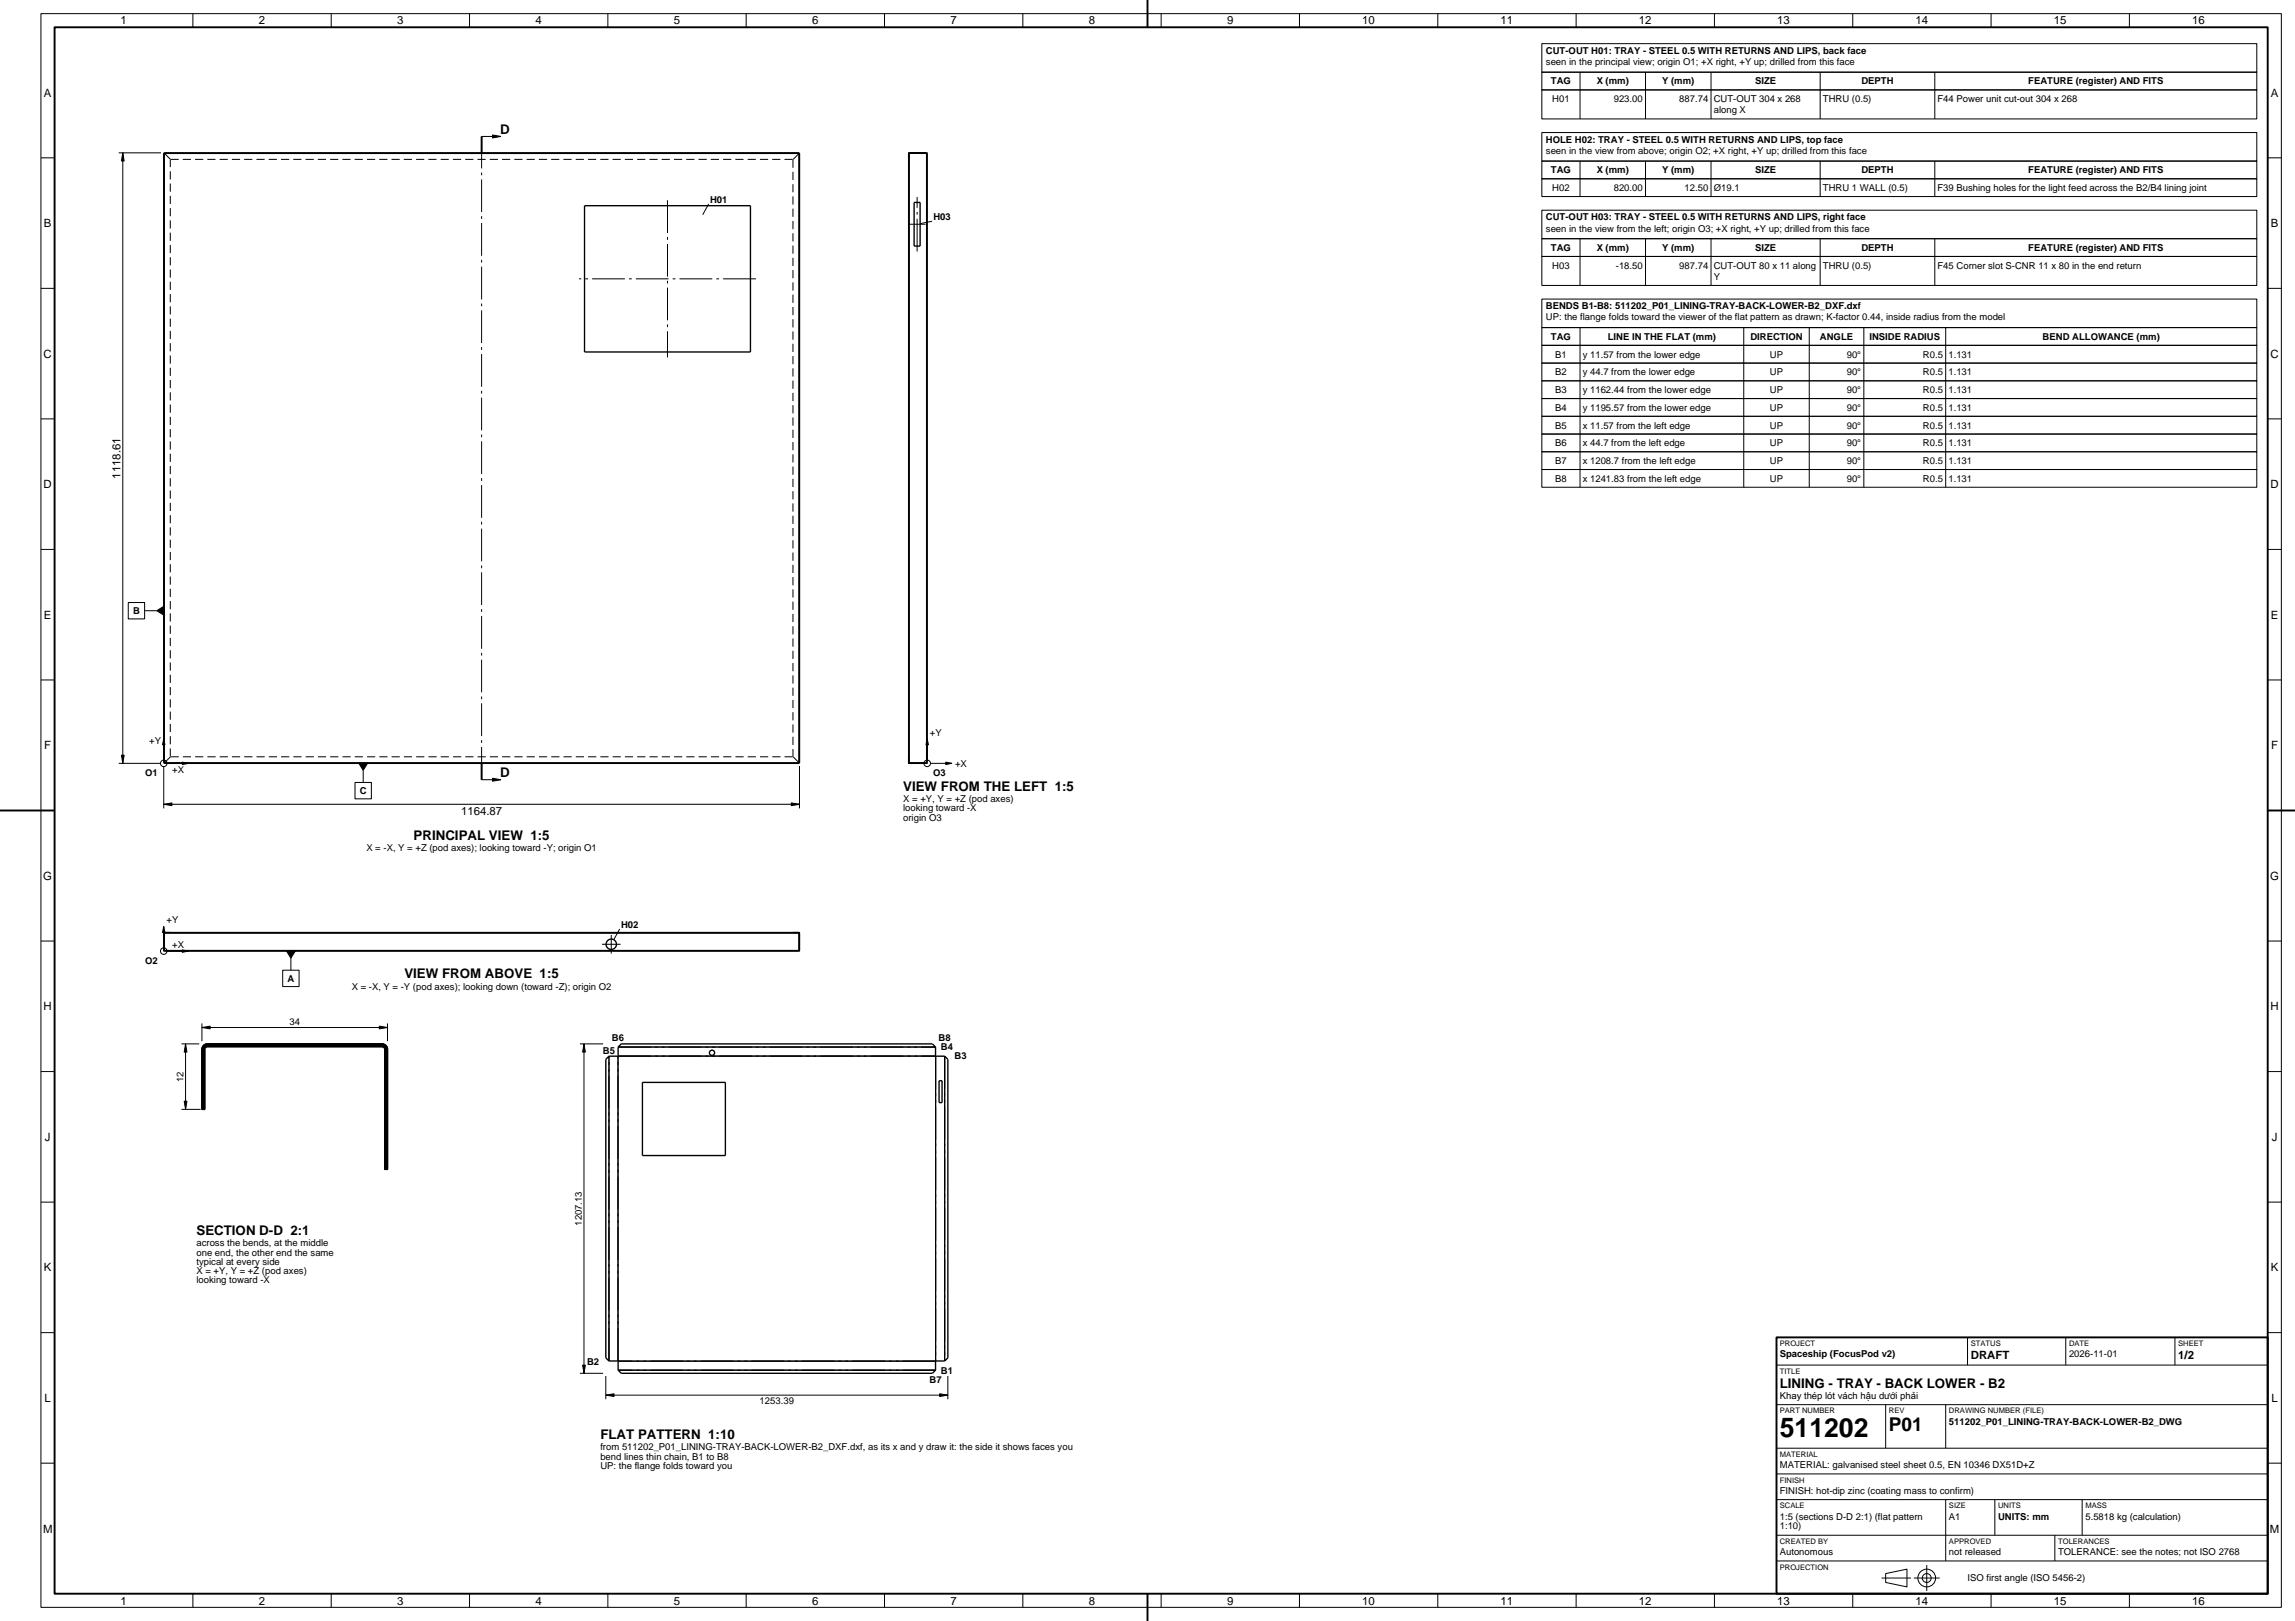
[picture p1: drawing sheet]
<svg xmlns="http://www.w3.org/2000/svg" width="841mm" height="594mm" viewBox="0 0 841 594" stroke-linecap="round" stroke-linejoin="round" font-family="sans-serif">
<defs><g id="words">
<text font-size="9.7" x="652.2" y="526.5">511202</text>
<text font-size="7" x="692.2" y="524.5">P01</text>
<g font-size="4.9">
<text x="183.2" y="49">D</text>
<text x="183.2" y="284.7">D</text>
<text x="331" y="289.7">VIEW FROM THE LEFT 1:5</text>
<text x="151.6" y="307.7">PRINCIPAL VIEW 1:5</text>
<text x="148.2" y="358.5">VIEW FROM ABOVE 1:5</text>
<text x="72" y="452.5">SECTION D-D 2:1</text>
<text x="652.2" y="508.5">LINING - TRAY - BACK LOWER - B2</text>
<text x="220" y="527.2">FLAT PATTERN 1:10</text>
</g>
<g font-size="4.2">
<text x="44.2" y="8.8">1</text>
<text x="94.9" y="8.8">2</text>
<text x="145.6" y="8.8">3</text>
<text x="196.2" y="8.8">4</text>
<text x="246.9" y="8.8">5</text>
<text x="297.6" y="8.8">6</text>
<text x="348.3" y="8.8">7</text>
<text x="399" y="8.8">8</text>
<text x="449.7" y="8.8">9</text>
<text x="499.2" y="8.8">10</text>
<text x="549.9" y="8.8">11</text>
<text x="600.6" y="8.8">12</text>
<text x="651.3" y="8.8">13</text>
<text x="702" y="8.8">14</text>
<text x="752.6" y="8.8">15</text>
<text x="803.3" y="8.8">16</text>
<text x="16.1" y="35.4">A</text>
<text x="832.1" y="35.4">A</text>
<text x="16.1" y="83.3">B</text>
<text x="832.1" y="83.3">B</text>
<text x="16" y="131.1">C</text>
<text x="832" y="131.1">C</text>
<text x="16" y="178.9">D</text>
<text x="44.2" y="175.4" transform="rotate(-90 44.2 175.4)">1118.61</text>
<text x="832" y="178.9">D</text>
<text x="16.1" y="226.7">E</text>
<text x="832.1" y="226.7">E</text>
<text x="16.2" y="274.6">F</text>
<text x="832.2" y="274.6">F</text>
<text x="168.9" y="298.5">1164.87</text>
<text x="15.9" y="322.4">G</text>
<text x="831.9" y="322.4">G</text>
<text x="16" y="370.3">H</text>
<text x="832" y="370.3">H</text>
<text x="16.5" y="418.1">J</text>
<text x="832.5" y="418.1">J</text>
<text x="16.1" y="465.9">K</text>
<text x="832.1" y="465.9">K</text>
<text x="722.2" y="497.9">DRAFT</text>
<text x="798.2" y="497.9">1/2</text>
<text x="16.3" y="513.7">L</text>
<text x="832.3" y="513.7">L</text>
<text x="15.8" y="561.6">M</text>
<text x="831.8" y="561.6">M</text>
<text x="44.2" y="588.2">1</text>
<text x="94.9" y="588.2">2</text>
<text x="145.6" y="588.2">3</text>
<text x="196.2" y="588.2">4</text>
<text x="246.9" y="588.2">5</text>
<text x="297.6" y="588.2">6</text>
<text x="348.3" y="588.2">7</text>
<text x="399" y="588.2">8</text>
<text x="449.7" y="588.2">9</text>
<text x="499.2" y="588.2">10</text>
<text x="549.9" y="588.2">11</text>
<text x="600.6" y="588.2">12</text>
<text x="651.3" y="588.2">13</text>
<text x="702" y="588.2">14</text>
<text x="752.6" y="588.2">15</text>
<text x="803.3" y="588.2">16</text>
</g>
<g font-size="3.5">
<text x="566.5" y="19.7">CUT-OUT H01: TRAY - STEEL 0.5 WITH RETURNS AND LIPS, back face</text>
<text x="566.5" y="23.8">seen in the principal view; origin O1; +X right, +Y up; drilled from this face</text>
<text x="568.3" y="31">TAG</text>
<text x="585.1" y="31">X (mm)</text>
<text x="609.1" y="31">Y (mm)</text>
<text x="643.1" y="31">SIZE</text>
<text x="682.1" y="31">DEPTH</text>
<text x="743.2" y="31">FEATURE (register) AND FITS</text>
<text x="568.8" y="37.4">H01</text>
<text x="591.4" y="37.4">923.00</text>
<text x="615.4" y="37.4">887.74</text>
<text x="628" y="37.4">CUT-OUT 304 x 268</text>
<text x="628" y="41.6">along X</text>
<text x="668" y="37.4">THRU (0.5)</text>
<text x="710" y="37.4">F44 Power unit cut-out 304 x 268</text>
<text x="566.5" y="52.3">HOLE H02: TRAY - STEEL 0.5 WITH RETURNS AND LIPS, top face</text>
<text x="566.5" y="56.4">seen in the view from above; origin O2; +X right, +Y up; drilled from this face</text>
<text x="568.3" y="63.5">TAG</text>
<text x="585.1" y="63.5">X (mm)</text>
<text x="609.1" y="63.5">Y (mm)</text>
<text x="643.1" y="63.5">SIZE</text>
<text x="682.1" y="63.5">DEPTH</text>
<text x="743.2" y="63.5">FEATURE (register) AND FITS</text>
<text x="568.8" y="70">H02</text>
<text x="591.4" y="70">820.00</text>
<text x="617.3" y="70">12.50</text>
<text x="628" y="70">Ø19.1</text>
<text x="668" y="70">THRU 1 WALL (0.5)</text>
<text x="710" y="70">F39 Bushing holes for the light feed across the B2/B4 lining joint</text>
<text x="260.2" y="74.3">H01</text>
<text x="342.1" y="80.7">H03</text>
<text x="566.5" y="80.7">CUT-OUT H03: TRAY - STEEL 0.5 WITH RETURNS AND LIPS, right face</text>
<text x="566.5" y="84.8">seen in the view from the left; origin O3; +X right, +Y up; drilled from this face</text>
<text x="568.3" y="92">TAG</text>
<text x="585.1" y="92">X (mm)</text>
<text x="609.1" y="92">Y (mm)</text>
<text x="643.1" y="92">SIZE</text>
<text x="682.1" y="92">DEPTH</text>
<text x="743.2" y="92">FEATURE (register) AND FITS</text>
<text x="568.8" y="98.5">H03</text>
<text x="592.1" y="98.5">-18.50</text>
<text x="615.4" y="98.5">987.74</text>
<text x="628" y="98.5">CUT-OUT 80 x 11 along</text>
<text x="668" y="98.5">THRU (0.5)</text>
<text x="710" y="98.5">F45 Corner slot S-CNR 11 x 80 in the end return</text>
<text x="628" y="102.6">Y</text>
<text x="566.5" y="113.3">BENDS B1-B8: 511202_P01_LINING-TRAY-BACK-LOWER-B2_DXF.dxf</text>
<text x="566.5" y="117.4">UP: the flange folds toward the viewer of the flat pattern as drawn; K-factor 0.44, inside radius from the model</text>
<text x="568.3" y="124.6">TAG</text>
<text x="589.2" y="124.6">LINE IN THE FLAT (mm)</text>
<text x="641.4" y="124.6">DIRECTION</text>
<text x="666.9" y="124.6">ANGLE</text>
<text x="685" y="124.6">INSIDE RADIUS</text>
<text x="748.5" y="124.6">BEND ALLOWANCE (mm)</text>
<text x="569.9" y="131.1">B1</text>
<text x="580" y="131.1">y 11.57 from the lower edge</text>
<text x="648.6" y="131.1">UP</text>
<text x="676.7" y="131.1">90°</text>
<text x="704.6" y="131.1">R0.5</text>
<text x="714" y="131.1">1.131</text>
<text x="569.9" y="137.6">B2</text>
<text x="580" y="137.6">y 44.7 from the lower edge</text>
<text x="648.6" y="137.6">UP</text>
<text x="676.7" y="137.6">90°</text>
<text x="704.6" y="137.6">R0.5</text>
<text x="714" y="137.6">1.131</text>
<text x="569.9" y="144">B3</text>
<text x="580" y="144">y 1162.44 from the lower edge</text>
<text x="648.6" y="144">UP</text>
<text x="676.7" y="144">90°</text>
<text x="704.6" y="144">R0.5</text>
<text x="714" y="144">1.131</text>
<text x="569.9" y="150.5">B4</text>
<text x="580" y="150.5">y 1195.57 from the lower edge</text>
<text x="648.6" y="150.5">UP</text>
<text x="676.7" y="150.5">90°</text>
<text x="704.6" y="150.5">R0.5</text>
<text x="714" y="150.5">1.131</text>
<text x="569.9" y="157.1">B5</text>
<text x="580" y="157.1">x 11.57 from the left edge</text>
<text x="648.6" y="157.1">UP</text>
<text x="676.7" y="157.1">90°</text>
<text x="704.6" y="157.1">R0.5</text>
<text x="714" y="157.1">1.131</text>
<text x="569.9" y="163.6">B6</text>
<text x="580" y="163.6">x 44.7 from the left edge</text>
<text x="648.6" y="163.6">UP</text>
<text x="676.7" y="163.6">90°</text>
<text x="704.6" y="163.6">R0.5</text>
<text x="714" y="163.6">1.131</text>
<text x="569.9" y="170">B7</text>
<text x="580" y="170">x 1208.7 from the left edge</text>
<text x="648.6" y="170">UP</text>
<text x="676.7" y="170">90°</text>
<text x="704.6" y="170">R0.5</text>
<text x="714" y="170">1.131</text>
<text x="569.9" y="176.5">B8</text>
<text x="580" y="176.5">x 1241.83 from the left edge</text>
<text x="648.6" y="176.5">UP</text>
<text x="676.7" y="176.5">90°</text>
<text x="704.6" y="176.5">R0.5</text>
<text x="714" y="176.5">1.131</text>
<text x="48.7" y="225">B</text>
<text x="340.8" y="269.5">+Y</text>
<text x="54.6" y="272.7">+Y</text>
<text x="350" y="281">+X</text>
<text x="53.2" y="284.4">O1</text>
<text x="63.1" y="283.2">+X</text>
<text x="342" y="284.4">O3</text>
<text x="131.8" y="291">C</text>
<text x="331" y="293.9">X = +Y, Y = +Z (pod axes)</text>
<text x="331" y="297.3">looking toward -X</text>
<text x="331" y="300.7">origin O3</text>
<text x="134.2" y="311.9">X = -X, Y = +Z (pod axes); looking toward -Y; origin O1</text>
<text x="61" y="338.3">+Y</text>
<text x="227.6" y="340">H02</text>
<text x="63.1" y="347.5">+X</text>
<text x="53.2" y="353.2">O2</text>
<text x="105.3" y="359.8">A</text>
<text x="128.9" y="362.7">X = -X, Y = -Y (pod axes); looking down (toward -Z); origin O2</text>
<text x="106.1" y="375.7">34</text>
<text x="224.2" y="381.3">B6</text>
<text x="344" y="381.3">B8</text>
<text x="220.9" y="386.3">B5</text>
<text x="344.8" y="384.9">B4</text>
<text x="349.8" y="388.2">B3</text>
<text x="67.2" y="396.5" transform="rotate(-90 67.2 396.5)">12</text>
<text x="213.2" y="449.2" transform="rotate(-90 213.2 449.2)">1207.13</text>
<text x="72" y="456.7">across the bends, at the middle</text>
<text x="72" y="460.1">one end, the other end the same</text>
<text x="72" y="463.5">typical at every side</text>
<text x="72" y="466.9">X = +Y, Y = +Z (pod axes)</text>
<text x="72" y="470.3">looking toward -X</text>
<text x="652.2" y="497.4">Spaceship (FocusPod v2)</text>
<text x="758.2" y="497.4">2026-11-01</text>
<text x="215.1" y="500">B2</text>
<text x="344.8" y="503.3">B1</text>
<text x="340.6" y="506.9">B7</text>
<text x="278.4" y="514.5">1253.39</text>
<text x="652.2" y="512.6">Khay thép lót vách hậu dưới phải</text>
<text x="714.2" y="522">511202_P01_LINING-TRAY-BACK-LOWER-B2_DWG</text>
<text x="220" y="531.4">from 511202_P01_LINING-TRAY-BACK-LOWER-B2_DXF.dxf, as its x and y draw it: the side it shows faces you</text>
<text x="220" y="534.8">bend lines thin chain, B1 to B8</text>
<text x="220" y="538.2">UP: the flange folds toward you</text>
<text x="652.2" y="538">MATERIAL: galvanised steel sheet 0.5, EN 10346 DX51D+Z</text>
<text x="652.2" y="547.4">FINISH: hot-dip zinc (coating mass to confirm)</text>
<text x="652.2" y="556.8">1:5 (sections D-D 2:1) (flat pattern</text>
<text x="714.2" y="556.8">A1</text>
<text x="732.2" y="556.8">UNITS: mm</text>
<text x="764.2" y="556.8">5.5818 kg (calculation)</text>
<text x="652.2" y="560.4">1:10)</text>
<text x="652.2" y="569.9">Autonomous</text>
<text x="714.2" y="569.9">not released</text>
<text x="754.2" y="569.9">TOLERANCE: see the notes; not ISO 2768</text>
<text x="721" y="579.2">ISO first angle (ISO 5456-2)</text>
</g>
<g font-size="2.8">
<text x="652.2" y="493.3">PROJECT</text>
<text x="722.2" y="493.3">STATUS</text>
<text x="758.2" y="493.3">DATE</text>
<text x="798.2" y="493.3">SHEET</text>
<text x="652.2" y="503.4">TITLE</text>
<text x="652.2" y="517.9">PART NUMBER</text>
<text x="692.2" y="517.9">REV</text>
<text x="714.2" y="517.9">DRAWING NUMBER (FILE)</text>
<text x="652.2" y="533.9">MATERIAL</text>
<text x="652.2" y="543.3">FINISH</text>
<text x="652.2" y="552.7">SCALE</text>
<text x="714.2" y="552.7">SIZE</text>
<text x="732.2" y="552.7">UNITS</text>
<text x="764.2" y="552.7">MASS</text>
<text x="652.2" y="565.8">CREATED BY</text>
<text x="714.2" y="565.8">APPROVED</text>
<text x="754.2" y="565.8">TOLERANCES</text>
<text x="652.2" y="575.2">PROJECTION</text>
</g>
</g></defs>
<g fill="none" stroke="#000" stroke-width=".5">
<path d="M60 56.3h.3M60.1 56.2v223.4M60.1 56.2v.1M60.2 56.1l.1 .1M60.2 56.1h232.6M60.2 56.1h.1M60.3 56.2h232.4M60.3 56v.3M292.7 56v.3M292.7 56.1h.1M292.7 56.3h.3M292.8 56.1l-.1 .1"/>
<path d="M292.9 56.2v223.4M292.9 56.2v.1M333 56.2h.1M333 56.2v223.3M333.2 56.2l6.4-.1 .1 .2M333.2 56.2l-.1 .1M333.2 56l-.2 .2M333.2 56.2l-.2 .1M333.2 56h6.4l.2 .2v223.3l-.2 .2h-6.4M333.2 56.2h6.3M333.2 56v223.7M339.5 56v.3h.3"/>
<path d="M339.6 56.3v223.1M214.2 75.4h60.8v53.6h-60.8zM335 74.2h2.2v16h-2.2zM60 279.4h.3v.3M60.1 279.4v.2M60.2 279.6h232.6M60.2 279.6h.1M292.7 279.6h.1M292.9 279.4v.2M293 279.4h-.3v.3M333 279.5l.2 .2M333 279.5l.2 .1"/>
<path d="M333 279.5h.1M333.1 279.5l.1 .1M333.2 279.6h6.3M339.7 279.4l-.1 .2h-6.4M339.8 279.4h-.3v.3M60 341.9v6.4l.2 .2h232.6l.2-.2v-6.4M60 348.2h.3v.3M60 341.9h233M60.2 341.9v6.3M60.2 341.8h.1M60.2 341.8l-.1 6.5 .2 .1M60.2 341.7l-.2 .2"/>
<path d="M60.2 341.7v.1M60.2 341.7h232.6M60.3 341.8l-.1 .1M60.3 341.7l-.1 .2M60.3 348.3h232.4M292.7 341.8l.1 .1M292.7 341.7l.1 .2M292.8 341.7l.2 .2M292.8 341.7v.1M292.8 341.8l.1 6.5-.2 .1M292.8 341.8v.1M292.8 341.9v6.3"/>
<path d="M293 348.2h-.3v.3M74.6 383.1l1.4-.6h64l1 .3 .7 .7 .3 1v44h-1v-44a1 1 0 0 0-1-1h-64a1 1 0 0 0-1 1v22h-1v-22zM222 388.2l1.2-1.2 3.4 .1-.1-3.4 1.2-1.2h114l1.1 1.2v3.4l3.3-.1 1.2 1.2v109.4l-1.2 1.1h-3.3v3.3l-1.1 1.2h-114l-1.2-1.2 .1-3.3h-3.4l-1.2-1.1zM226.4 387v.1M226.5 386.9h.1M235.4 396.6h30.4v26.8h-30.4zM342.8 386.9h.1M343 387v.1M344.1 396h1.1v8h-1.1zM226.5 498.9h.1M342.8 498.9h.1"/>
<circle cx="224" cy="346" r="1.91"/>
<circle cx="260.9" cy="385.8" r=".96"/>
</g>
<path d="M60.3 56.2l2.2 2.2M62.5 58.4h228M290.6 58.5v218.8M292.8 56.3l-2.2 2.2M60.3 279.5l2.2-2.2M62.4 277.3v-218.8M290.5 277.3h-228M292.8 279.4l-2.2-2.1" fill="none" stroke="#000" stroke-width=".37" stroke-dasharray="3 1.5" stroke-linecap="butt"/>
<g fill="none" stroke="#000" stroke-width=".37">
<path d="M15 5h821v584h-821zM70.7 5v5M121.4 5v5M172.1 5v5M222.7 5v5M273.4 5v5M324.1 5v5M374.8 5v5M425.5 5v5M476.2 5v5M526.9 5v5M565 16h262v10.4h-262z"/>
<path d="M577.6 5v5M628.2 5v5M678.9 5v5M729.6 5v5M780.3 5v5M565 26.5h262v6.5h-262zM565 32.9h262v10.7h-262zM579 26.4v17.2M603 26.4v17.2M627 26.4v17.2M667 26.4v17.2M709 26.4v17.2"/>
<path d="M15 57.8h5M43.5 56h15.5M45 56v223.7M176.5 50h7M565 48.6h262v10.4h-262zM565 59h262v6.5h-262zM579 59v13M603 59v13M627 59v13M667 59v13M709 59v13M831 57.8h5"/>
<path d="M259.7 74.7l-2.2 4M565 65.5h262v6.5h-262zM565 77h262v10.5h-262zM341.6 81.1l-4.4 .9M565 87.5h262v6.5h-262zM565 94h262v10.6h-262zM579 87.5v17.1M603 87.5v17.1M627 87.5v17.1M667 87.5v17.1M709 87.5v17.1M15 105.7h5"/>
<path d="M565 109.6h262v10.4h-262zM831 105.7h5M565 120h262v6.5h-262zM565 126.6h262v6.5h-262zM565 133.1h262v6.5h-262zM565 139.6h262v6.5h-262zM579 120v58.5M639 120v58.5M663 120v58.5M683 120v58.5M713 120v58.5M15 153.5h5"/>
<path d="M565 146.1h262v6.4h-262zM565 152.5h262v6.5h-262zM565 159.1h262v6.5h-262zM831 153.5h5M565 165.6h262v6.5h-262zM565 172.1h262v6.4h-262zM15 201.3h5M831 201.3h5M47 220.8h6v6h-6zM53 223.8h4.4M15 249.2h5M831 249.2h5"/>
<path d="M43.5 279.7h15.5M60 270.7v7.8M61.2 279.7h7.8M339.8 270.7v7.8M341 279.7h7.8M15 297h5M60 280.7v15.5M60 294.7h233M130.1 286.7h6v6h-6zM133.1 282.3v4.4M176.5 285.7h7M293 280.7v15.5"/>
<path d="M831 297h5M60 339.5v7.8M15 344.8h5M61.2 348.5h7.8M103.6 355.5h6v6h-6zM106.6 351.1v4.4M220.6 346h6.8M224 342.6v6.8M227.1 340.4l-2.2 3.9M831 344.8h5M74 375v6.5M74 376.5h68"/>
<path d="M142 375v6.5M15 392.7h5M66.5 382.5h6.5M68 382.5v24M212.5 382.5h8.5M214 382.5v120.7M223.1 387.1v111.6M223.2 387v111.7M226.4 387.1v111.6M226.5 383.7h116.3M226.6 383.6h116.2M226.6 386.9h116.2"/>
<path d="M342.9 387.1v111.6M346.1 387v111.7M346.2 387.1v111.6M831 392.7h5M66.5 406.5h7M141 428.5h1M15 440.5h5M831 440.5h5M15 488.3h5M226.5 498.7l.1-111.7h116.2v111.7M226.6 498.8h116.2M226.6 498.7h116.2"/>
<path d="M721 490.1v10.1M757 490.1v10.1M797 490.1v10.1M831 488.3h5M212.5 503.2h8.5M222 504.2v8.5M222 511.2h125.3M226.5 502h116.3M226.6 502.1h116.2M347.3 504.2v8.5M651 500.2h180M651 514.7h180"/>
<path d="M691 514.7v16M713 514.7v16M15 536.2h5M651 530.7h180M831 536.2h5M651 540.1h180M651 549.5h180M713 549.5v22.5M731 549.5v13.1M763 549.5v13.1M651 562.6h180M651 572h180"/>
<path d="M691 576.6l7.8-1.6v6.5l-7.8-1.6zM753 562.6v9.4M70.7 584v5M121.4 584v5M172.1 584v5M222.7 584v5M273.4 584v5M324.1 584v5M374.8 584v5M425.5 584v5M476.2 584v5M526.9 584v5"/>
<path d="M577.6 584v5M628.2 584v5M678.9 584v5M729.6 584v5M780.3 584v5"/>
<circle cx="60" cy="279.7" r="1.2"/>
<circle cx="339.8" cy="279.7" r="1.2"/>
<circle cx="60" cy="348.5" r="1.2"/>
<circle cx="706" cy="578.2" r="3.3"/>
<circle cx="706" cy="578.2" r="1.63"/>
</g>
<path d="M74.6 383.1l1.4-.6h64l1 .3 .7 .7 .3 1v44h-1v-44a1 1 0 0 0-1-1h-64a1 1 0 0 0-1 1v22h-1v-22z" fill-rule="evenodd" fill="#000" stroke="#000" stroke-width=".37"/>
<path d="M226.5 383.7h116.3M226.6 387h116.2M342.9 387.1v111.6M346.2 387v111.7M223.2 498.7v-111.7M226.5 498.7v-111.6M342.8 498.8h-116.2M342.8 502.1h-116.3" fill="none" stroke="#000" stroke-width=".37" stroke-dasharray="12 1.5 1 1.5 1 1.5" stroke-linecap="butt"/>
<path d="M244.6 73.4v57.6M336.1 92.2v-20M339.2 82.2h-6.2M277 102.2h-64.8M176.5 285.7v-235.7M689.5 578.3h10.8M701.3 578.3h9.5M706.1 583v-9.5" fill="none" stroke="#000" stroke-width=".37" stroke-dasharray="12 1.5 1 1.5" stroke-linecap="butt"/>
<path d="M20 10h811v574h-811zM420.5 0v10M176.5 50v6M176.5 279.7v6M0 297h20M831 297h10M651 490.1h180v93.9h-180zM420.5 584v10" fill="none" stroke="#000" stroke-width=".7" stroke-linecap="butt"/>
<g fill="#000" stroke="#000" stroke-width=".37">
<path d="M45 56l.5 3h-1zM180.5 49.4l3 .6-3 .6zM57.4 223.8l2.6-1.6v3.2zM44.5 276.7h1l-.5 3zM60 270.7l.4 2.2h-.9zM66.8 279.3l2.2 .4-2.2 .5zM131.5 279.7h3.2l-1.6 2.6zM339.8 270.7l.4 2.2h-.9zM346.6 279.3l2.2 .4-2.2 .5zM60 294.7l3-.5v1zM180.5 285.2l3 .5-3 .6zM290 294.2l3 .5-3 .5z"/>
<path d="M60 339.5l.4 2.2h-.9zM66.8 348.1l2.2 .4-2.2 .5zM105 348.5h3.2l-1.6 2.6zM74 376.5l3-.5v1zM139 376l3 .5-3 .5zM68 382.5l.5 3h-1zM214 382.5l.5 3h-1zM67.5 403.5h1l-.5 3zM213.5 500.2h1l-.5 3zM222 511.2l3-.5v1zM344.3 510.7l3 .5-3 .5z"/>
</g>
<use href="#words"/>
</svg>
